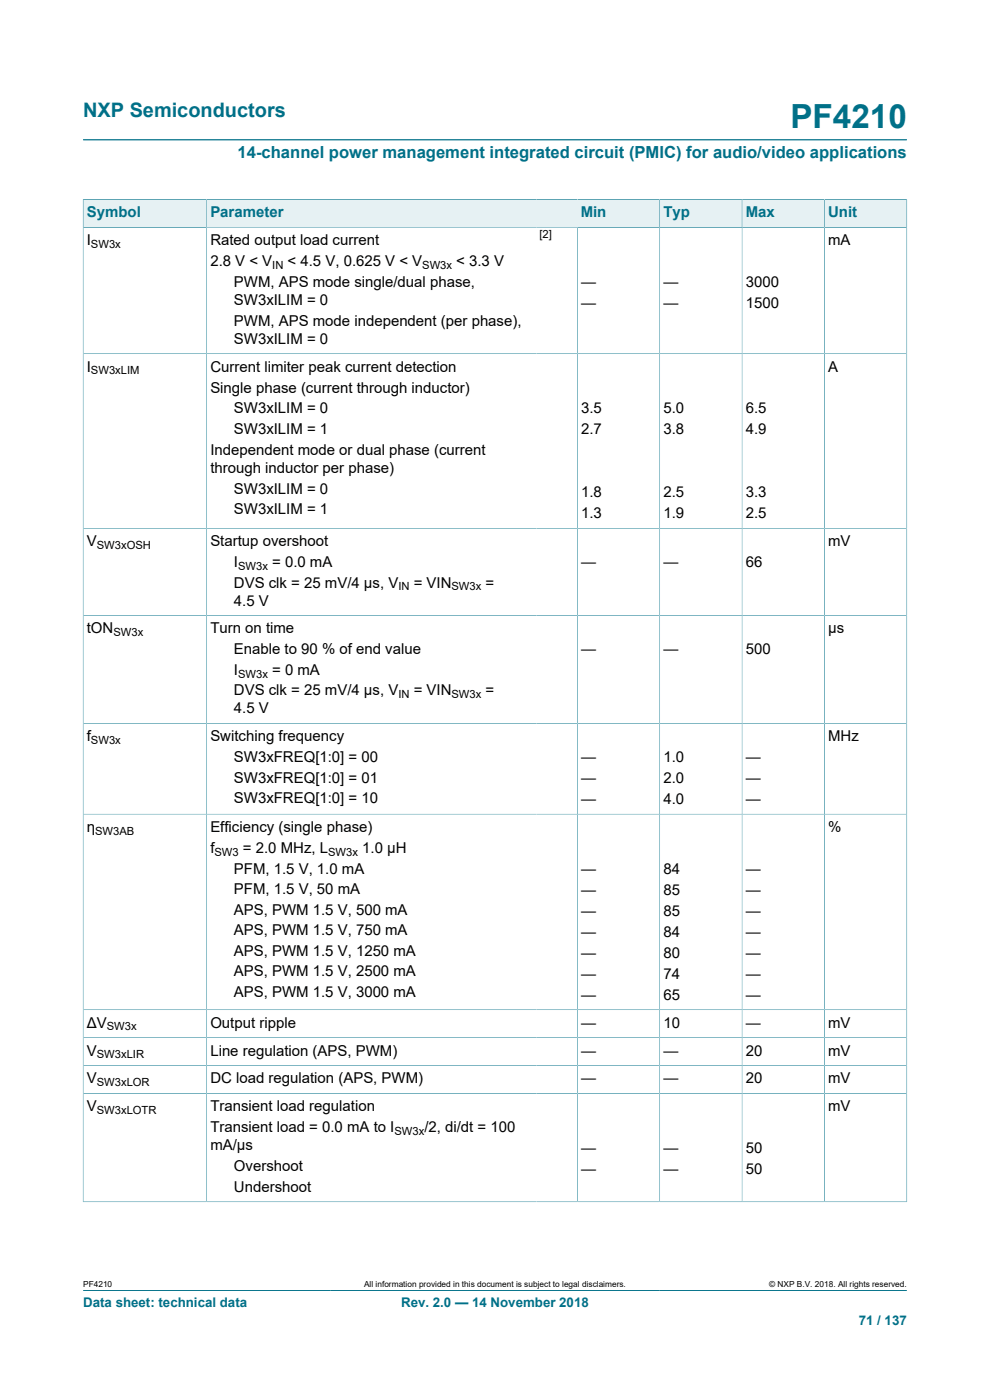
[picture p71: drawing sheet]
<svg xmlns="http://www.w3.org/2000/svg" width="210mm" height="297mm" viewBox="0 0 210 297" stroke-linecap="round" stroke-linejoin="round" font-family="sans-serif">
<defs><g id="words">
<text font-size="7.1" fill="#007088" x="167.7" y="27.2">PF4210</text>
<text font-size="4.2" fill="#007088" x="17.6" y="24.8">NXP Semiconductors</text>
<text font-size="3.5" fill="#007088" x="50.4" y="33.5">14-channel power management integrated circuit (PMIC) for audio/video applications</text>
<g font-size="3.2" fill="#007088">
<text x="18.4" y="46.1">Symbol</text>
<text x="44.6" y="46.1">Parameter</text>
<text x="123.2" y="46.1">Min</text>
<text x="140.7" y="46.1">Typ</text>
<text x="158.2" y="46.1">Max</text>
<text x="175.7" y="46.1">Unit</text>
</g>
<g font-size="3.2">
<text x="18.4" y="52">I</text>
<text x="44.6" y="52">Rated output load current</text>
<text x="175.7" y="52">mA</text>
<text x="44.6" y="56.5">2.8 V &lt; V</text>
<text x="61" y="56.5">&lt; 4.5 V, 0.625 V &lt; V</text>
<text x="96.8" y="56.5">&lt; 3.3 V</text>
<text x="49.6" y="60.9">PWM, APS mode single/dual phase,</text>
<text x="49.6" y="64.7">SW3xILIM = 0</text>
<text x="123.2" y="60.9">—</text>
<text x="123.2" y="65.4">—</text>
<text x="140.7" y="60.9">—</text>
<text x="140.7" y="65.4">—</text>
<text x="158.2" y="60.9">3000</text>
<text x="158.2" y="65.4">1500</text>
<text x="49.6" y="69.1">PWM, APS mode independent (per phase),</text>
<text x="49.6" y="72.9">SW3xILIM = 0</text>
<text x="18.4" y="78.8">I</text>
<text x="44.6" y="78.8">Current limiter peak current detection</text>
<text x="44.6" y="83.3">Single phase (current through inductor)</text>
<text x="175.7" y="78.8">A</text>
<text x="49.6" y="87.7">SW3xILIM = 0</text>
<text x="123.2" y="87.7">3.5</text>
<text x="140.7" y="87.7">5.0</text>
<text x="158.2" y="87.7">6.5</text>
<text x="49.6" y="92.1">SW3xILIM = 1</text>
<text x="123.2" y="92.2">2.7</text>
<text x="140.7" y="92.2">3.8</text>
<text x="158.2" y="92.2">4.9</text>
<text x="44.6" y="96.5">Independent mode or dual phase (current</text>
<text x="44.6" y="100.3">through inductor per phase)</text>
<text x="49.6" y="104.8">SW3xILIM = 0</text>
<text x="123.2" y="105.5">1.8</text>
<text x="140.7" y="105.5">2.5</text>
<text x="158.2" y="105.5">3.3</text>
<text x="49.6" y="109.1">SW3xILIM = 1</text>
<text x="123.2" y="109.9">1.3</text>
<text x="140.7" y="109.9">1.9</text>
<text x="158.2" y="109.9">2.5</text>
<text x="18.4" y="115.9">V</text>
<text x="44.6" y="115.9">Startup overshoot</text>
<text x="175.7" y="115.9">mV</text>
<text x="49.6" y="120.3">I</text>
<text x="49.6" y="124.6">DVS clk = 25 mV/4 µs, V</text>
<text x="57.7" y="120.3">= 0.0 mA</text>
<text x="87.8" y="124.6">= VIN</text>
<text x="103" y="124.6">=</text>
<text x="123.2" y="120.3">—</text>
<text x="140.7" y="120.3">—</text>
<text x="158.2" y="120.3">66</text>
<text x="49.6" y="128.5">4.5 V</text>
<text x="18.4" y="134.4">tON</text>
<text x="44.6" y="134.4">Turn on time</text>
<text x="175.7" y="134.4">µs</text>
<text x="49.6" y="138.8">Enable to 90 % of end value</text>
<text x="49.6" y="143.2">I</text>
<text x="57.7" y="143.2">= 0 mA</text>
<text x="123.2" y="138.8">—</text>
<text x="140.7" y="138.8">—</text>
<text x="158.2" y="138.8">500</text>
<text x="49.6" y="147.5">DVS clk = 25 mV/4 µs, V</text>
<text x="87.8" y="147.5">= VIN</text>
<text x="103" y="147.5">=</text>
<text x="49.6" y="151.3">4.5 V</text>
<text x="18.4" y="157.2">f</text>
<text x="44.6" y="157.2">Switching frequency</text>
<text x="49.6" y="161.7">SW3xFREQ[1:0] = 00</text>
<text x="123.2" y="161.7">—</text>
<text x="140.7" y="161.7">1.0</text>
<text x="158.2" y="161.7">—</text>
<text x="175.7" y="157.2">MHz</text>
<text x="49.6" y="166">SW3xFREQ[1:0] = 01</text>
<text x="123.2" y="166.1">—</text>
<text x="140.7" y="166.1">2.0</text>
<text x="158.2" y="166.1">—</text>
<text x="49.6" y="170.4">SW3xFREQ[1:0] = 10</text>
<text x="123.2" y="170.6">—</text>
<text x="140.7" y="170.6">4.0</text>
<text x="158.2" y="170.6">—</text>
<text x="18.4" y="176.5">η</text>
<text x="44.6" y="176.5">Efficiency (single phase)</text>
<text x="175.7" y="176.5">%</text>
<text x="44.6" y="181">f</text>
<text x="49.6" y="185.4">PFM, 1.5 V, 1.0 mA</text>
<text x="51.5" y="181">= 2.0 MHz, L</text>
<text x="76.8" y="181">1.0 µH</text>
<text x="123.2" y="185.4">—</text>
<text x="140.7" y="185.4">84</text>
<text x="158.2" y="185.4">—</text>
<text x="49.6" y="189.7">PFM, 1.5 V, 50 mA</text>
<text x="123.2" y="189.8">—</text>
<text x="140.7" y="189.8">85</text>
<text x="158.2" y="189.8">—</text>
<text x="49.6" y="194.1">APS, PWM 1.5 V, 500 mA</text>
<text x="123.2" y="194.3">—</text>
<text x="140.7" y="194.3">85</text>
<text x="158.2" y="194.3">—</text>
<text x="49.6" y="198.4">APS, PWM 1.5 V, 750 mA</text>
<text x="49.6" y="202.8">APS, PWM 1.5 V, 1250 mA</text>
<text x="123.2" y="198.7">—</text>
<text x="123.2" y="203.2">—</text>
<text x="140.7" y="198.7">84</text>
<text x="140.7" y="203.2">80</text>
<text x="158.2" y="198.7">—</text>
<text x="158.2" y="203.2">—</text>
<text x="49.6" y="207.1">APS, PWM 1.5 V, 2500 mA</text>
<text x="123.2" y="207.6">—</text>
<text x="140.7" y="207.6">74</text>
<text x="158.2" y="207.6">—</text>
<text x="49.6" y="211.4">APS, PWM 1.5 V, 3000 mA</text>
<text x="123.2" y="212.1">—</text>
<text x="140.7" y="212.1">65</text>
<text x="158.2" y="212.1">—</text>
<text x="18.4" y="218">ΔV</text>
<text x="44.6" y="218">Output ripple</text>
<text x="123.2" y="218">—</text>
<text x="140.7" y="218">10</text>
<text x="158.2" y="218">—</text>
<text x="175.7" y="218">mV</text>
<text x="18.4" y="223.9">V</text>
<text x="44.6" y="223.9">Line regulation (APS, PWM)</text>
<text x="123.2" y="223.9">—</text>
<text x="140.7" y="223.9">—</text>
<text x="158.2" y="223.9">20</text>
<text x="175.7" y="223.9">mV</text>
<text x="18.4" y="229.8">V</text>
<text x="44.6" y="229.8">DC load regulation (APS, PWM)</text>
<text x="123.2" y="229.8">—</text>
<text x="140.7" y="229.8">—</text>
<text x="158.2" y="229.8">20</text>
<text x="175.7" y="229.8">mV</text>
<text x="18.4" y="235.8">V</text>
<text x="44.6" y="235.8">Transient load regulation</text>
<text x="175.7" y="235.8">mV</text>
<text x="44.6" y="240.2">Transient load = 0.0 mA to I</text>
<text x="44.6" y="244">mA/µs</text>
<text x="90" y="240.2">/2, di/dt = 100</text>
<text x="123.2" y="244.7">—</text>
<text x="140.7" y="244.7">—</text>
<text x="158.2" y="244.7">50</text>
<text x="49.6" y="248.5">Overshoot</text>
<text x="123.2" y="249.1">—</text>
<text x="140.7" y="249.1">—</text>
<text x="158.2" y="249.1">50</text>
<text x="49.6" y="252.8">Undershoot</text>
</g>
<g font-size="2.8" fill="#007088">
<text x="17.6" y="277.3">Data sheet: technical data</text>
<text x="85.1" y="277.3">Rev. 2.0 — 14 November 2018</text>
<text x="182.2" y="281">71 / 137</text>
</g>
<g font-size="2.4">
<text x="19.3" y="52.7">SW3x</text>
<text x="114.4" y="50.4">[2]</text>
<text x="57.8" y="57.1">IN</text>
<text x="89.6" y="57.1">SW3x</text>
<text x="19.3" y="79.4">SW3xLIM</text>
<text x="20.5" y="116.5">SW3xOSH</text>
<text x="50.5" y="120.9">SW3x</text>
<text x="84.5" y="125.3">IN</text>
<text x="95.8" y="125.3">SW3x</text>
<text x="24.1" y="135">SW3x</text>
<text x="50.5" y="143.8">SW3x</text>
<text x="84.5" y="148.1">IN</text>
<text x="95.8" y="148.1">SW3x</text>
<text x="19.3" y="157.9">SW3x</text>
<text x="20.2" y="177.1">SW3AB</text>
<text x="45.5" y="181.6">SW3</text>
<text x="69.6" y="181.6">SW3x</text>
<text x="22.6" y="218.6">SW3x</text>
<text x="20.5" y="224.5">SW3xLIR</text>
<text x="20.5" y="230.5">SW3xLOR</text>
<text x="20.5" y="236.4">SW3xLOTR</text>
<text x="83.7" y="240.8">SW3x</text>
</g>
<g font-size="1.8">
<text x="17.6" y="273.1">PF4210</text>
<text x="77.2" y="273.1">All information provided in this document is subject to legal disclaimers.</text>
<text x="163.2" y="273.1">© NXP B.V. 2018. All rights reserved.</text>
</g>
</g></defs>
<path d="M17.6 29.7h174.8M17.6 273.8h174.8" fill="none" stroke="#007088" stroke-width=".21"/>
<path d="M17.7 42.4h26.1v5.8h-26.1z" fill="#e6f1f3"/>
<path d="M17.6 42.3h104.9M17.6 42.3v6h104.9M43.8 42.3v6" fill="none" stroke="#007088" stroke-width=".21"/>
<g fill="#e6f1f3">
<path d="M43.9 42.4h78.6v5.8h-78.6z"/>
<path d="M122.5 42.4h17.4v5.8h-17.4z"/>
</g>
<path d="M122.5 42.3h17.4v6h-17.4" fill="none" stroke="#007088" stroke-width=".21"/>
<path d="M140 42.4h17.3v5.8h-17.3z" fill="#e6f1f3"/>
<path d="M139.9 42.3h17.5v6h-17.5z" fill="none" stroke="#007088" stroke-width=".21"/>
<path d="M157.5 42.4h17.3v5.8h-17.3z" fill="#e6f1f3"/>
<path d="M157.4 42.3h17.5v6h-17.5z" fill="none" stroke="#007088" stroke-width=".21"/>
<path d="M175 42.4h17.3v5.8h-17.3z" fill="#e6f1f3"/>
<g fill="none" stroke="#007088" stroke-width=".21">
<path d="M43.8 48.3v206.7M122.5 48.3v206.7M139.9 48.3v206.7M157.4 48.3v206.7M192.4 42.3v212.7M192.4 48.3h-174.8v206.7M192.4 42.3h-17.5v212.7M17.6 75h174.8M17.6 112.1h174.8M17.6 130.6h174.8M17.6 153.5h174.8M17.6 172.7h174.8"/>
<path d="M17.6 214.2h174.8M17.6 220.1h174.8M17.6 226.1h174.8M17.6 232h174.8M17.6 255h174.8"/>
</g>
<use href="#words"/>
</svg>
